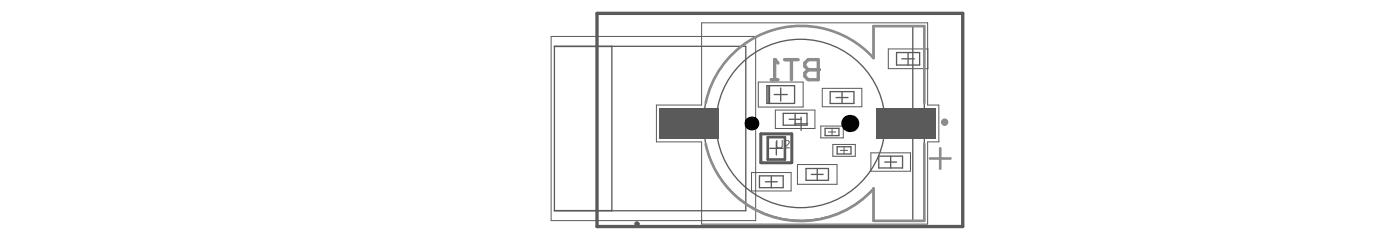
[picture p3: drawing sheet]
<svg xmlns="http://www.w3.org/2000/svg" width="353mm" height="58mm" viewBox="0 0 353 58" stroke-linecap="round" stroke-linejoin="round" font-family="sans-serif">
<g fill="none" stroke="#5a5a5a" stroke-width=".66">
<path d="M191.9 33.7h7.8v7.3h-7.8zM193.7 34.5h4.3v5.6h-4.3z"/>
<circle cx="160.7" cy="56.3" r=".33"/>
</g>
<path d="M139 9.2h51.6v46.3h-51.6zM177 5.7h57v20.7h2.8v9.3h-2.8v20.7h-57v-20.7h-11.4v-9.3h11.4zM224.1 12.3h9.9v5h-9.9zM191.3 20.6h11.3v6.3h-11.3zM195.6 27.7h10v4.6h-10zM207.4 22.2h10v4.7h-10zM219.7 38.4h10v4.7h-10zM189.6 43.4h9.9v4.6h-9.9zM201.1 41.4h10v5h-10z" fill="none" stroke="#5a5a5a" stroke-width=".25"/>
<g fill="none" stroke="#5a5a5a" stroke-width=".33">
<path d="M139.8 11.7v41.3M154.3 11.7h33.8v41.3h-33.8zM220.3 14.6a24.6 24.6 0 0 0-35.3-1.3 24.6 24.6 0 0 0 0 35.4 24.6 24.6 0 0 0 35.3-1.4M226.1 13.2h5.9v3.2h-5.9zM227.5 14.8h3.1M229.1 13.2v3.2M230.2 6.6v48.9M233.1 6.6v48.9M172 32.3h3.3M173.6 30.7v3.3M193.4 21.6h7v4.4h-7zM193.8 21.6v4.4"/>
<path d="M194.1 21.6v4.4M194.2 37.3h3.3M195.3 23.8h3.3M195.8 35.7v3.3M196.9 22.1v3.3M197.6 28.5h6v3h-6zM199.1 30h3M200.4 31.1h3.3M200.6 28.5v3M202.1 29.5v3.3M208.1 32.3h3.5v1.8h-3.5zM209.4 23.1h6v2.9h-6z"/>
<path d="M210.9 24.5h3M211.2 36.9h3.5v1.8h-3.5zM212.4 23.1v2.9M221.7 39.3h6v3h-6zM224.7 39.3v3M191.6 44.2h6v3h-6zM193.1 45.7h3M194.6 44.2v3M203.3 42.4h5.7v3h-5.7zM204.6 43.9h3M206.1 42.4v3M223.2 40.8h3"/>
<circle cx="202" cy="31.1" r="21.2"/>
</g>
<path d="M139.8 11.7h14.5M233.1 6.6h-12.8v8M139.8 53h14.5M220.3 47.4v8.1h12.8" fill="none" stroke="#5a5a5a" stroke-width=".42"/>
<circle cx="238.3" cy="30.7" r=".37" fill="none" stroke="#5a5a5a" stroke-width="1"/>
<g fill="#5a5a5a">
<path d="M195.8 35.2h.3v1.2a.56 .56 0 0 0 .5 .7 .56 .56 0 0 0 .6-.7v-1.2h.2v1.2a.81 .81 0 0 1-.8 .9 .81 .81 0 0 1-.8-.9z"/>
<path d="M197.9 35.4a.7 .7 0 0 1 1.1 0 .7 .7 0 0 1-.2 1.1l-.7 .6h1.1v.2h-1.4l.6-.8a.56 .56 0 0 0 .5-.5 .56 .56 0 0 0-.5-.6l-.3 .4h-.2z"/>
</g>
<path d="M207 31.7h5.7v3h-5.7zM209 33.2h1.8M209.9 32.3v1.8M210.1 36.3h5.6v3h-5.6zM212 37.8h1.8M212.9 36.9v1.8" fill="none" stroke="#5a5a5a" stroke-width=".25"/>
<path d="M191.9 33.7h7.8v7.3h-7.8z" fill="none" stroke="#5a5a5a" stroke-width=".66"/>
<path d="M150.6 3.4h92.2v53.6h-92.2z" fill="none" stroke="#5a5a5a" stroke-width=".84"/>
<path d="M220.3 14.6v-8h12.8v19.3M233.1 36.2v19.3h-12.8v-8.1M234.6 39.9h5.2M237.2 37.3v5.1" fill="none" stroke="#8c8c8c" stroke-width=".66"/>
<path d="M206.4 15v5h-2.5l-.9-.8v-.8l.9-.9h2.5" fill="none" stroke="#8c8c8c" stroke-width=".84"/>
<circle cx="206.4" cy="17.5" r=".42" fill="#8c8c8c"/>
<path d="M195.4 15v5M197.9 15h3.4M199.6 15v5M206.4 15h-2.5l-.9 .8v.9l.9 .8h2.5M194.6 20h1.6" fill="none" stroke="#8c8c8c" stroke-width=".84"/>
<circle cx="195.4" cy="15" r=".42" fill="#8c8c8c"/>
<path d="M195.4 15l.8 .8" fill="none" stroke="#8c8c8c" stroke-width=".84"/>
<circle cx="238.3" cy="30.7" r=".37" fill="none" stroke="#8c8c8c" stroke-width="1"/>
<path d="M220.3 14.6a24.6 24.6 0 0 0-42.3 11.3M178 36.2a24.6 24.6 0 0 0 42.3 11.3" fill="none" stroke="#8c8c8c" stroke-width=".66"/>
<g fill="#000">
<circle cx="189.5" cy="31.1" r="1.75"/>
<circle cx="214.3" cy="31.1" r="2.16"/>
</g>
<g fill="#5a5a5a">
<path d="M221 27.3h15v7.6h-15z" fill-rule="evenodd"/>
<path d="M166.4 27.3h15v7.6h-15z" fill-rule="evenodd"/>
</g>
</svg>
